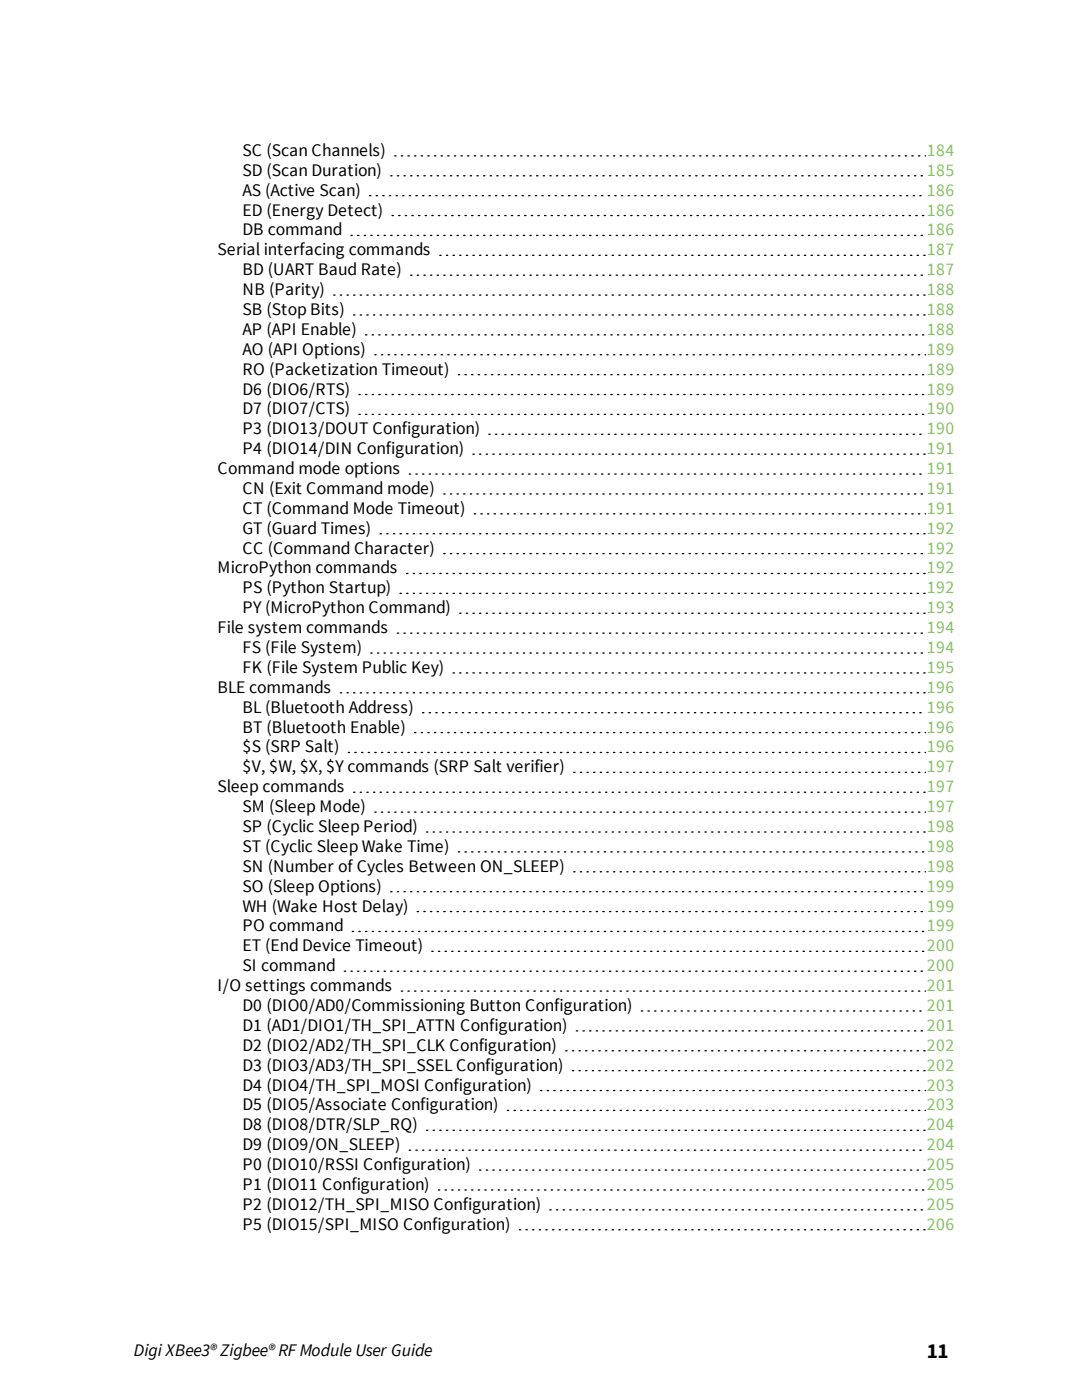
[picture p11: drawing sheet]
<svg xmlns="http://www.w3.org/2000/svg" width="216mm" height="279mm" viewBox="0 0 216 279" stroke-linecap="round" stroke-linejoin="round" font-family="sans-serif">
<defs><g id="words">
<text font-size="4.2" x="184.9" y="271.1">11</text>
<g font-size="3.5">
<text x="48.4" y="31.1">SC (Scan Channels)</text>
<text x="48.4" y="35.1">SD (Scan Duration)</text>
<text x="48.4" y="39">AS (Active Scan)</text>
<text x="48.4" y="43">ED (Energy Detect)</text>
<text x="48.4" y="47">DB command</text>
<text x="43.4" y="51">Serial interfacing commands</text>
<text x="48.4" y="54.9">BD (UART Baud Rate)</text>
<text x="48.4" y="58.9">NB (Parity)</text>
<text x="48.4" y="62.9">SB (Stop Bits)</text>
<text x="48.4" y="66.8">AP (API Enable)</text>
<text x="48.4" y="70.8">AO (API Options)</text>
<text x="48.4" y="74.8">RO (Packetization Timeout)</text>
<text x="48.4" y="78.7">D6 (DIO6/RTS)</text>
<text x="48.4" y="82.7">D7 (DIO7/CTS)</text>
<text x="48.4" y="86.7">P3 (DIO13/DOUT Configuration)</text>
<text x="43.4" y="94.6">Command mode options</text>
<text x="48.4" y="90.6">P4 (DIO14/DIN Configuration)</text>
<text x="48.4" y="98.6">CN (Exit Command mode)</text>
<text x="48.4" y="102.5">CT (Command Mode Timeout)</text>
<text x="48.4" y="106.5">GT (Guard Times)</text>
<text x="48.4" y="110.5">CC (Command Character)</text>
<text x="43.4" y="114.5">MicroPython commands</text>
<text x="48.4" y="118.4">PS (Python Startup)</text>
<text x="48.4" y="122.4">PY (MicroPython Command)</text>
<text x="43.4" y="126.4">File system commands</text>
<text x="48.4" y="130.3">FS (File System)</text>
<text x="48.4" y="134.3">FK (File System Public Key)</text>
<text x="43.4" y="138.3">BLE commands</text>
<text x="48.4" y="142.2">BL (Bluetooth Address)</text>
<text x="48.4" y="146.2">BT (Bluetooth Enable)</text>
<text x="48.4" y="150.2">$S (SRP Salt)</text>
<text x="48.4" y="154.1">$V, $W, $X, $Y commands (SRP Salt verifier)</text>
<text x="43.4" y="158.1">Sleep commands</text>
<text x="48.4" y="162.1">SM (Sleep Mode)</text>
<text x="48.4" y="166">SP (Cyclic Sleep Period)</text>
<text x="48.4" y="170">ST (Cyclic Sleep Wake Time)</text>
<text x="48.4" y="174">SN (Number of Cycles Between ON_SLEEP)</text>
<text x="48.4" y="178">SO (Sleep Options)</text>
<text x="48.4" y="181.9">WH (Wake Host Delay)</text>
<text x="48.4" y="185.9">PO command</text>
<text x="48.4" y="189.9">ET (End Device Timeout)</text>
<text x="43.4" y="197.8">I/O settings commands</text>
<text x="48.4" y="193.8">SI command</text>
<text x="48.4" y="201.8">D0 (DIO0/AD0/Commissioning Button Configuration)</text>
<text x="48.4" y="205.7">D1 (AD1/DIO1/TH_SPI_ATTN Configuration)</text>
<text x="48.4" y="209.7">D2 (DIO2/AD2/TH_SPI_CLK Configuration)</text>
<text x="48.4" y="213.7">D3 (DIO3/AD3/TH_SPI_SSEL Configuration)</text>
<text x="48.4" y="217.6">D4 (DIO4/TH_SPI_MOSI Configuration)</text>
<text x="48.4" y="221.6">D5 (DIO5/Associate Configuration)</text>
<text x="48.4" y="225.6">D8 (DIO8/DTR/SLP_RQ)</text>
<text x="48.4" y="229.5">D9 (DIO9/ON_SLEEP)</text>
<text x="48.4" y="233.5">P0 (DIO10/RSSI Configuration)</text>
<text x="48.4" y="237.5">P1 (DIO11 Configuration)</text>
<text x="48.4" y="241.5">P2 (DIO12/TH_SPI_MISO Configuration)</text>
<text x="48.4" y="245.4">P5 (DIO15/SPI_MISO Configuration)</text>
<text x="26.7" y="270.6">Digi XBee3®Zigbee®RFModule User Guide</text>
</g>
<g font-size="3.5" fill="#84c361">
<text x="184.9" y="31.1">184</text>
<text x="184.9" y="35.1">185</text>
<text x="184.9" y="39">186</text>
<text x="184.9" y="43">186</text>
<text x="184.9" y="47">186</text>
<text x="184.9" y="51">187</text>
<text x="184.9" y="54.9">187</text>
<text x="184.9" y="58.9">188</text>
<text x="184.9" y="62.9">188</text>
<text x="184.9" y="66.8">188</text>
<text x="184.9" y="70.8">189</text>
<text x="184.9" y="74.8">189</text>
<text x="184.9" y="78.7">189</text>
<text x="184.9" y="82.7">190</text>
<text x="184.9" y="86.7">190</text>
<text x="184.9" y="90.6">191</text>
<text x="184.9" y="94.6">191</text>
<text x="184.9" y="98.6">191</text>
<text x="184.9" y="102.5">191</text>
<text x="184.9" y="106.5">192</text>
<text x="184.9" y="110.5">192</text>
<text x="184.9" y="114.5">192</text>
<text x="184.9" y="118.4">192</text>
<text x="184.9" y="122.4">193</text>
<text x="184.9" y="126.4">194</text>
<text x="184.9" y="130.3">194</text>
<text x="184.9" y="134.3">195</text>
<text x="184.9" y="138.3">196</text>
<text x="184.9" y="142.2">196</text>
<text x="184.9" y="146.2">196</text>
<text x="184.9" y="150.2">196</text>
<text x="184.9" y="154.1">197</text>
<text x="184.9" y="158.1">197</text>
<text x="184.9" y="162.1">197</text>
<text x="184.9" y="166">198</text>
<text x="184.9" y="170">198</text>
<text x="184.9" y="174">198</text>
<text x="184.9" y="178">199</text>
<text x="184.9" y="181.9">199</text>
<text x="184.9" y="185.9">199</text>
<text x="184.9" y="189.9">200</text>
<text x="184.9" y="193.8">200</text>
<text x="184.9" y="197.8">201</text>
<text x="184.9" y="201.8">201</text>
<text x="184.9" y="205.7">201</text>
<text x="184.9" y="209.7">202</text>
<text x="184.9" y="213.7">202</text>
<text x="184.9" y="217.6">203</text>
<text x="184.9" y="221.6">203</text>
<text x="184.9" y="225.6">204</text>
<text x="184.9" y="229.5">204</text>
<text x="184.9" y="233.5">205</text>
<text x="184.9" y="237.5">205</text>
<text x="184.9" y="241.5">205</text>
<text x="184.9" y="245.4">206</text>
</g>
</g></defs>
<g fill="none" stroke="#000" stroke-width=".26" stroke-dasharray=".3 1.1">
<path d="M73.7 39h111M78 35.1h106.7M78.8 31.1h105.9M66.6 58.9h118.1M70 47h114.7M78.2 43h106.5M81.9 54.9h102.8M87.8 51h96.9M70.6 62.9h114.1M71.6 78.7h113.1M72.9 66.8h111.8M74.8 70.8h109.9"/>
<path d="M91.5 74.8h93.2M71.6 82.7h113.1M81.7 94.6h103M88.5 98.6h96.2M94.4 90.6h90.3M97.5 86.7h87.2M75.8 106.5h108.9M79.8 118.4h104.9M81.1 114.5h103.6M88.5 110.5h96.2M94.6 102.5h90.1M67.9 138.3h116.8"/>
<path d="M74 130.3h110.7M79.3 126.4h105.4M90.4 134.3h94.3M91.7 122.4h93M69.5 150.2h115.2M70.6 158.1h114.1M82.7 146.2h102M84.3 142.2h100.4M114.5 154.1h70.2M74.8 162.1h109.9M78 178h106.7M85.1 166h99.6"/>
<path d="M91.5 170h93.2M114.5 174h70.2M68.7 193.8h116M70.3 185.9h114.4M80.1 197.8h104.6M83.3 181.9h101.4M86.2 189.9h98.5M107.9 217.6h76.8M112.9 209.7h71.8M114.2 213.7h70.5M115 205.7h69.7M128 201.8h56.7"/>
<path d="M81.7 229.5h103M85.1 225.6h99.6M87.5 237.5h97.2M95.7 233.5h89M101.2 221.6h83.5M103.6 245.4h81.1M109.7 241.5h75"/>
</g>
<use href="#words"/>
</svg>
